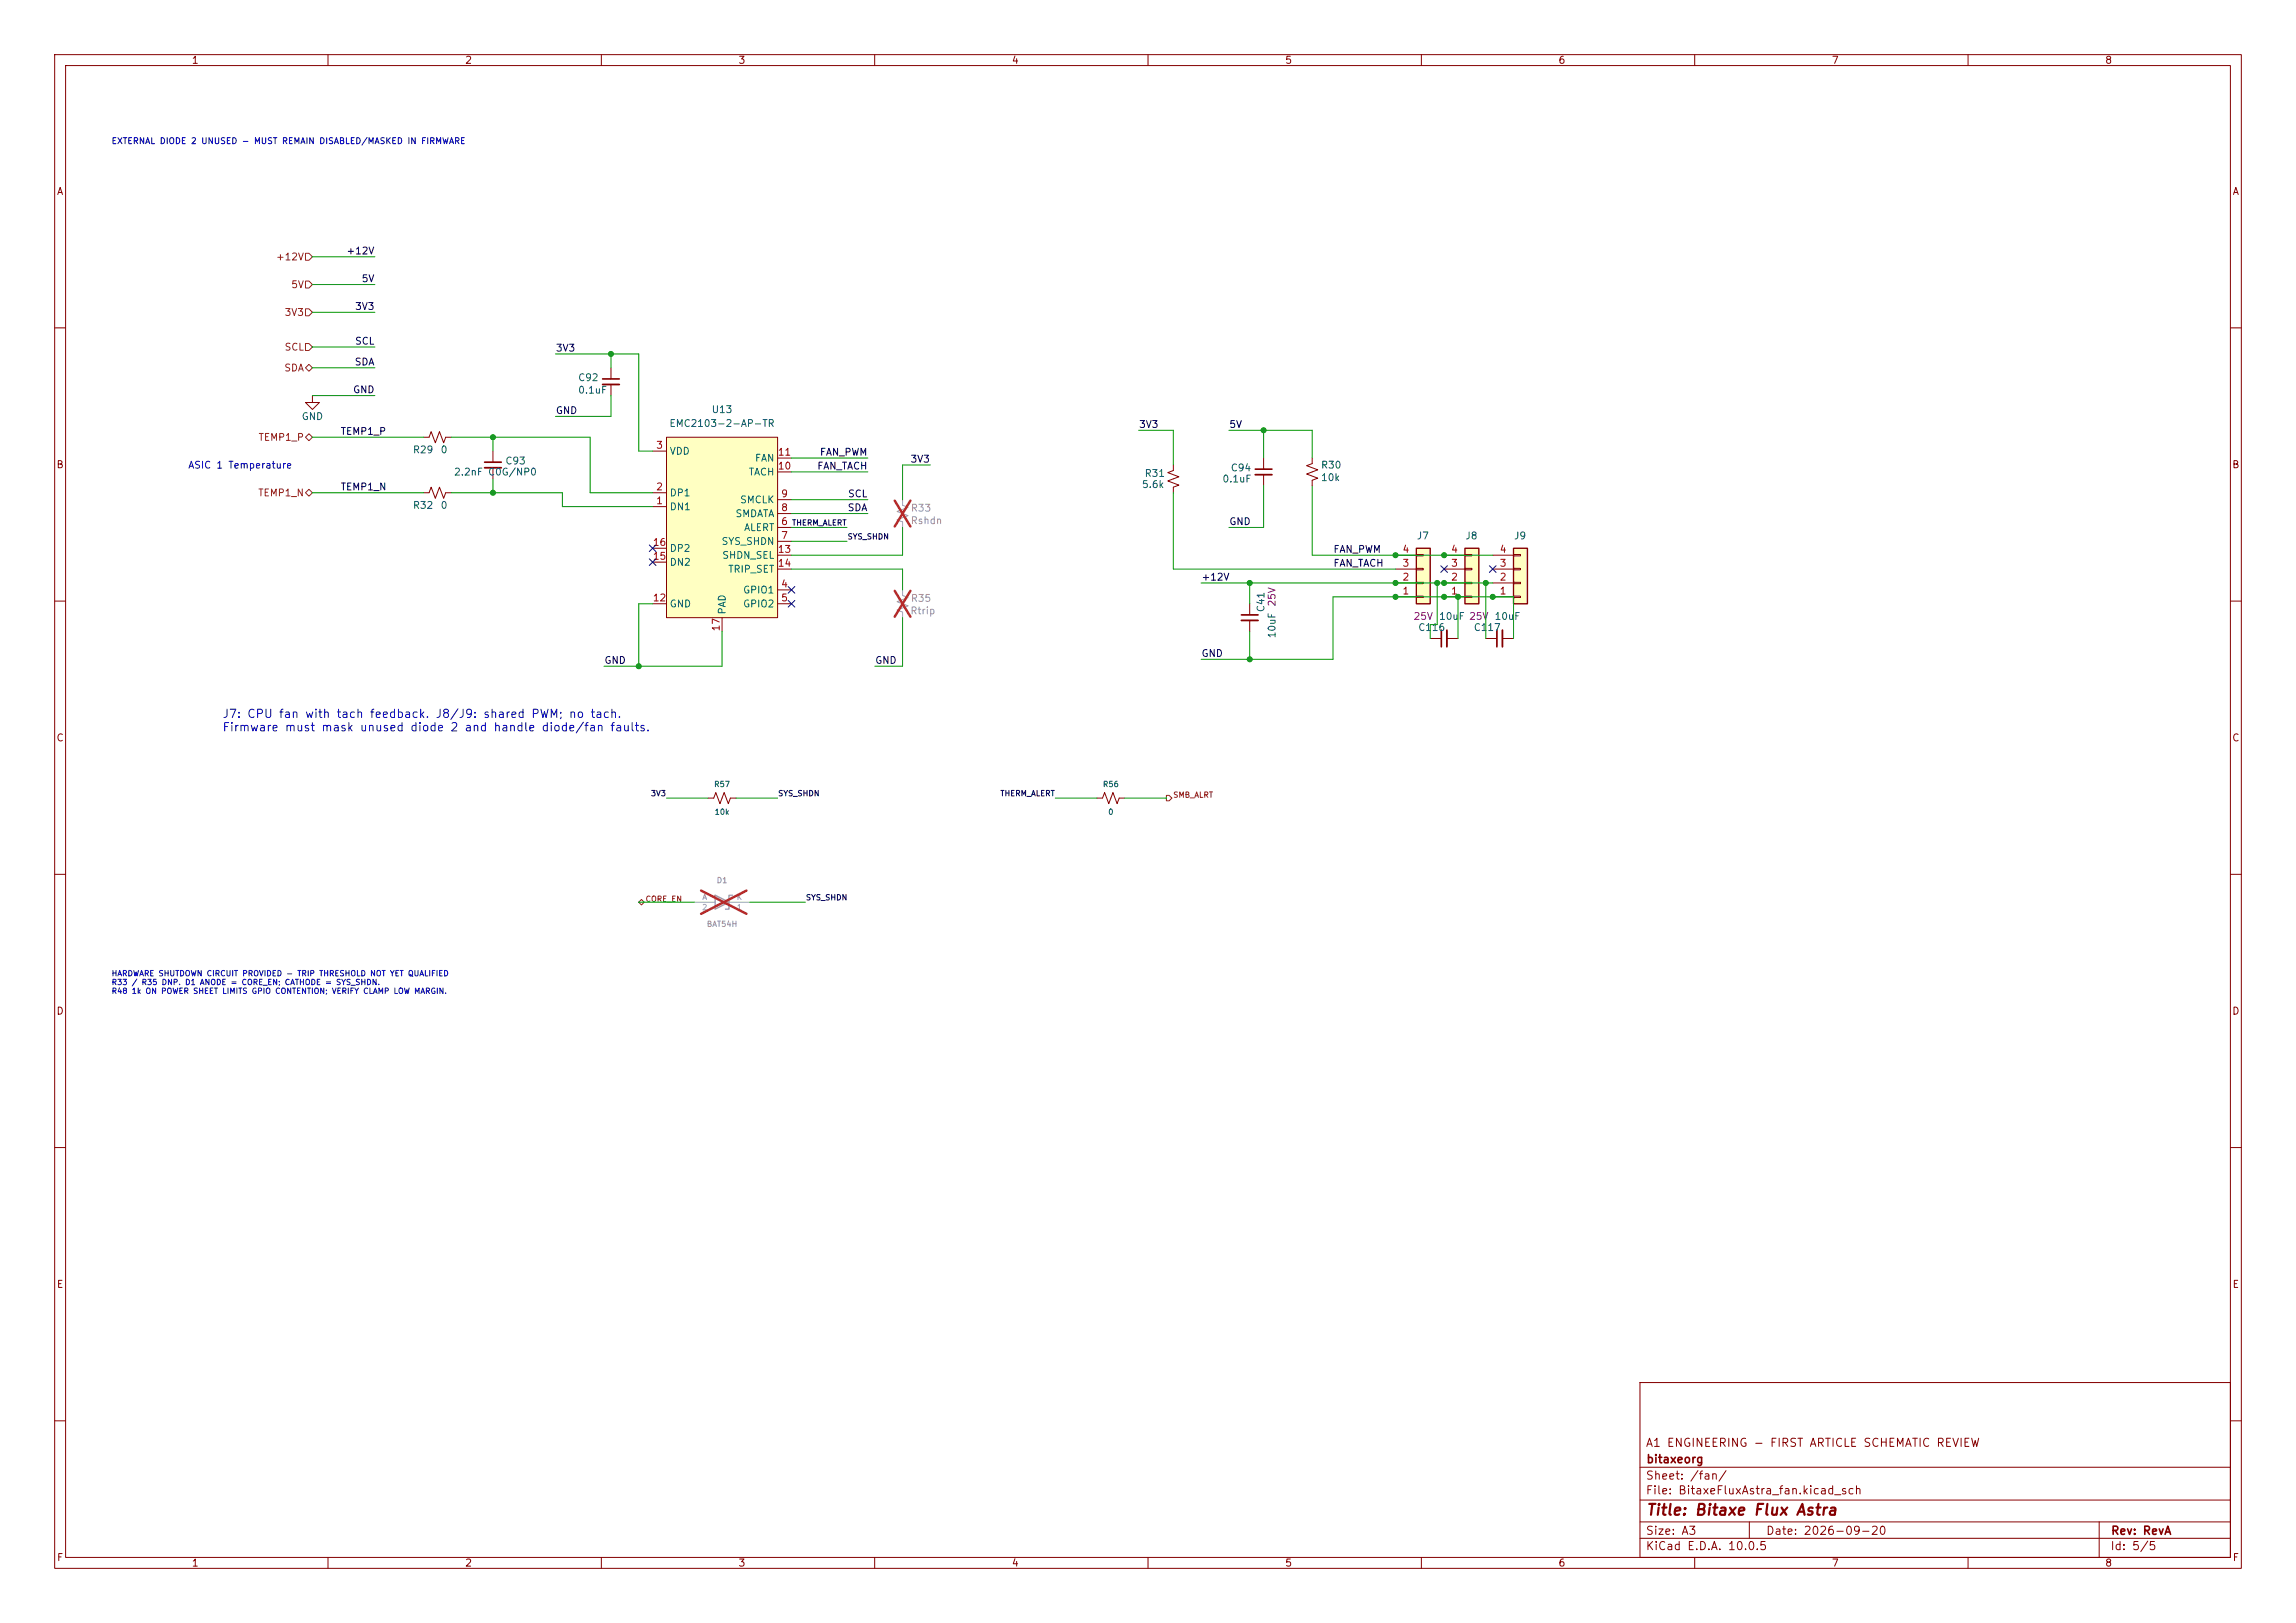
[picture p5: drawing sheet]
<svg xmlns="http://www.w3.org/2000/svg" width="420mm" height="297mm" viewBox="0 0 420 297" stroke-linecap="round" stroke-linejoin="round" font-family="sans-serif">
<defs><g id="words">
<text font-size="2" fill="#840000" x="301" y="277.8">Title: Bitaxe Flux Astra</text>
<g font-size="1.5" fill="#0000c2">
<text x="40.6" y="131.8">J7: CPU fan with tach feedback. J8/J9: shared PWM; no tach.</text>
<text x="40.6" y="134.2">Firmware must mask unused diode 2 and handle diode/fan faults.</text>
</g>
<g font-size="1.5" fill="#840000">
<text x="300.9" y="265.1">A1 ENGINEERING - FIRST ARTICLE SCHEMATIC REVIEW</text>
<text x="301" y="268.1">bitaxeorg</text>
<text x="300.9" y="273.8">File: BitaxeFluxAstra_fan.kicad_sch</text>
<text x="300.9" y="271.1">Sheet: /fan/</text>
<text x="300.9" y="281.2">Size: A3</text>
<text x="322.9" y="281.2">Date: 2026-09-20</text>
<text x="386" y="281.2">Rev: RevA</text>
<text x="300.9" y="284">KiCad E.D.A. 10.0.5</text>
<text x="385.9" y="284">Id: 5/5</text>
</g>
<g font-size="1.3" fill="#840000">
<text x="35" y="12">1</text>
<text x="85" y="12">2</text>
<text x="135" y="12">3</text>
<text x="185" y="12">4</text>
<text x="235" y="12">5</text>
<text x="285" y="12">6</text>
<text x="335" y="12">7</text>
<text x="385" y="12">8</text>
<text x="10.3" y="36">A</text>
<text x="408.3" y="36">A</text>
<text x="10.2" y="86">B</text>
<text x="408.2" y="86">B</text>
<text x="10.2" y="136">C</text>
<text x="408.2" y="136">C</text>
<text x="10.2" y="186">D</text>
<text x="408.2" y="186">D</text>
<text x="10.3" y="236">E</text>
<text x="408.3" y="236">E</text>
<text x="10.3" y="286">F</text>
<text x="35" y="287">1</text>
<text x="85" y="287">2</text>
<text x="135" y="287">3</text>
<text x="185" y="287">4</text>
<text x="235" y="287">5</text>
<text x="285" y="287">6</text>
<text x="335" y="287">7</text>
<text x="385" y="287">8</text>
<text x="408.3" y="286">F</text>
</g>
<g font-size="1.3" fill="#725600">
<text x="50.4" y="48">+12V</text>
<text x="53.2" y="53">5V</text>
<text x="52" y="58.1">3V3</text>
<text x="52" y="64.5">SCL</text>
<text x="51.9" y="68.3">SDA</text>
<text x="47.2" y="81">TEMP1_P</text>
<text x="47.1" y="91.1">TEMP1_N</text>
</g>
<g font-size="1.3" fill="#0f0f0f">
<text x="63.3" y="46.9">+12V</text>
<text x="66.1" y="51.9">5V</text>
<text x="64.8" y="57">3V3</text>
<text x="64.8" y="63.4">SCL</text>
<text x="101.6" y="64.6">3V3</text>
<text x="64.8" y="67.2">SDA</text>
<text x="64.5" y="72.3">GND</text>
<text x="101.6" y="76.1">GND</text>
<text x="62.2" y="79.9">TEMP1_P</text>
<text x="149.9" y="83.7">FAN_PWM</text>
<text x="208.3" y="78.6">3V3</text>
<text x="224.8" y="78.6">5V</text>
<text x="149.4" y="86.2">FAN_TACH</text>
<text x="166.4" y="85">3V3</text>
<text x="62.2" y="90">TEMP1_N</text>
<text x="155" y="93.9">SDA</text>
<text x="155" y="91.3">SCL</text>
<text x="224.8" y="96.4">GND</text>
<text x="243.8" y="101.5">FAN_PWM</text>
<text x="219.7" y="106.6">+12V</text>
<text x="243.8" y="104">FAN_TACH</text>
<text x="110.5" y="121.8">GND</text>
<text x="160" y="121.8">GND</text>
<text x="219.7" y="120.5">GND</text>
</g>
<g font-size="1.3" fill="#006464">
<text x="105.6" y="70.1">C92</text>
<text x="55.1" y="77.2">GND</text>
<text x="105.6" y="72.3">0.1uF</text>
<text x="130.1" y="75.9">U13</text>
<text x="75.4" y="83.3">R29</text>
<text x="80.5" y="83.3">0</text>
<text x="122.3" y="78.4">EMC2103-2-AP-TR</text>
<text x="122.4" y="83.5">VDD</text>
<text x="82.9" y="87.3">2.2nF C0G/NP0</text>
<text x="92.3" y="85.3">C93</text>
<text x="136.8" y="87.3">TACH</text>
<text x="138" y="84.8">FAN</text>
<text x="208.8" y="89.6">5.6k</text>
<text x="209.3" y="87.6">R31</text>
<text x="223.5" y="88.6">0.1uF</text>
<text x="225" y="86.6">C94</text>
<text x="241.5" y="86.1">R30</text>
<text x="241.5" y="88.3">10k</text>
<text x="75.4" y="93.4">R32</text>
<text x="80.5" y="93.4">0</text>
<text x="122.4" y="93.7">DN1</text>
<text x="122.4" y="91.1">DP1</text>
<text x="134.4" y="94.9">SMDATA</text>
<text x="135.3" y="92.4">SMCLK</text>
<text x="122.4" y="101.3">DP2</text>
<text x="131.9" y="100">SYS_SHDN</text>
<text x="136" y="97.5">ALERT</text>
<text x="259.1" y="99">J7</text>
<text x="268" y="99">J8</text>
<text x="276.8" y="99">J9</text>
<text x="122.4" y="103.8">DN2</text>
<text x="132" y="102.6">SHDN_SEL</text>
<text x="133.1" y="105.1">TRIP_SET</text>
<text x="122.4" y="111.5">GND</text>
<text x="133" y="112.5" transform="rotate(-90 133 112.5)">PAD</text>
<text x="135.8" y="108.9">GPIO1</text>
<text x="135.8" y="111.5">GPIO2</text>
<text x="231.6" y="112.1" transform="rotate(-90 231.6 112.1)">C41</text>
<text x="263.1" y="113.7">10uF 25V</text>
<text x="273.3" y="113.7">10uF</text>
<text x="233.6" y="116.9" transform="rotate(-90 233.6 116.9)">10uF</text>
<text x="259.3" y="115.8">C116</text>
<text x="269.5" y="115.8">C117</text>
</g>
<g font-size="1.3" fill="#a90000">
<text x="119.9" y="82.4">3</text>
<text x="142.2" y="83.7">11</text>
<text x="142.2" y="86.2">10</text>
<text x="119.9" y="92.6">1</text>
<text x="119.9" y="90">2</text>
<text x="142.8" y="93.8">8</text>
<text x="142.8" y="91.3">9</text>
<text x="119.3" y="100.2">16</text>
<text x="142.2" y="101.5">13</text>
<text x="142.8" y="96.4">6</text>
<text x="142.8" y="98.9">7</text>
<text x="256.4" y="101.5">4</text>
<text x="265.3" y="101.5">4</text>
<text x="274.2" y="101.5">4</text>
<text x="119.3" y="102.7">15</text>
<text x="142.2" y="104">14</text>
<text x="142.8" y="107.8">4</text>
<text x="256.4" y="106.5">2</text>
<text x="256.4" y="104">3</text>
<text x="265.3" y="106.5">2</text>
<text x="265.3" y="104">3</text>
<text x="274.2" y="106.5">2</text>
<text x="274.2" y="104">3</text>
<text x="119.3" y="110.4">12</text>
<text x="142.8" y="110.4">5</text>
<text x="256.4" y="109.1">1</text>
<text x="265.3" y="109.1">1</text>
<text x="274.2" y="109.1">1</text>
<text x="131.9" y="115.6" transform="rotate(-90 131.9 115.6)">17</text>
</g>
<text font-size="1.3" fill="#0000c2" x="34.3" y="86.1">ASIC 1 Temperature</text>
<g font-size="1.3" fill="#989898">
<text x="166.5" y="93.9">R33</text>
<text x="166.5" y="96.2">Rshdn</text>
<text x="166.4" y="112.7">Rtrip</text>
<text x="166.5" y="110.4">R35</text>
</g>
<g font-size="1.3" fill="#840084">
<text x="233.6" y="111.1" transform="rotate(-90 233.6 111.1)">25V</text>
<text x="258.5" y="113.7">25V</text>
</g>
<text font-size="1.1" fill="#0000c2" x="20.3" y="26.6">EXTERNAL DIODE 2 UNUSED - MUST REMAIN DISABLED/MASKED IN FIRMWARE</text>
<g font-size="1" fill="#0f0f0f">
<text x="144.8" y="96.4">THERM_ALERT</text>
<text x="154.9" y="99">SYS_SHDN</text>
<text x="119" y="145.9">3V3</text>
<text x="142.2" y="145.9">SYS_SHDN</text>
<text x="182.9" y="145.9">THERM_ALERT</text>
<text x="147.3" y="165">SYS_SHDN</text>
</g>
<g font-size="1" fill="#006464">
<text x="130.5" y="144.3">R57</text>
<text x="130.6" y="149.3">10k</text>
<text x="201.6" y="144.3">R56</text>
<text x="202.6" y="149.3">0</text>
</g>
<g font-size="1" fill="#725600">
<text x="214.5" y="146.2">SMB_ALRT</text>
<text x="118" y="165.3">CORE_EN</text>
</g>
<g font-size="1" fill="#989898">
<text x="131" y="161.9">D1</text>
<text x="128.4" y="164.9">A</text>
<text x="134.7" y="164.9">K</text>
<text x="129.2" y="169.9">BAT54H</text>
</g>
<g font-size="1" fill="#aaa">
<text x="128.3" y="166.8">2</text>
<text x="134.7" y="166.8">1</text>
</g>
<g font-size="1" fill="#0000c2">
<text x="20.3" y="178.9">HARDWARE SHUTDOWN CIRCUIT PROVIDED - TRIP THRESHOLD NOT YET QUALIFIED</text>
<text x="20.3" y="180.5">R33 / R35 DNP. D1 ANODE = CORE_EN; CATHODE = SYS_SHDN.</text>
<text x="20.3" y="182.1">R48 1k ON POWER SHEET LIMITS GPIO CONTENTION; VERIFY CLAMP LOW MARGIN.</text>
</g>
</g></defs>
<g fill="none" stroke="#840000" stroke-width=".18">
<path d="M10 10h400v277h-400zM12 12h396v273h-396zM60 10v2M110 10v2M160 10v2M210 10v2M260 10v2M310 10v2M360 10v2M10 60h2M57.1 72.4v1.3h1.3l-1.3 1.2-1.2-1.2h1.2M57.1 72.4h.1"/>
<path d="M111.8 67.3v2M111.8 70.4v2M408 60h2M77.5 80h1l.4-1 .7 2 .8-2 .8 2 .3-1h1M90.2 82.6v2M90.2 85.6v2M214.6 85.1v1l-1 .4 2 .7-2 .8 2 .8-1 .4v1M231.1 83.8v2.1M231.1 86.9v2M240 83.8v1l-1 .4 2 .8-2 .7 2 .8-1 .4v1M10 110h2M228.6 110.5v2"/>
<path d="M228.6 113.5v2.1M261.6 116.8h2.1M264.7 116.8h2M271.8 116.8h2M274.8 116.8h2.1M408 110h2M10 160h2M200.7 146.1h1l.4-1.1 .7 2.1 .8-2.1 .7 2.1 .4-1h1M408 160h2M10 210h2M408 210h2M300 253h108v32h-108z"/>
<path d="M10 260h2M300 278.5h108M300 274.5h108M300 268.5h108M320 278.5v3M384 278.5v6.5M408 260h2M60 285v2M110 285v2M160 285v2M210 285v2M260 285v2"/>
<path d="M300 281.5h108M310 285v2M360 285v2"/>
</g>
<path d="M165.1 91.4v1.1l1 .3-2 .8 2 .8-2 .7 1 .4v1M165.1 108v1l1 .3-2 .8 2 .8-2 .7 1 .4v1" fill="none" stroke="#a1a1a1" stroke-width=".18"/>
<path d="M163.7 91.6l2.8 4.7M166.5 91.6l-2.8 4.7M163.7 108.1l2.8 4.8M166.5 108.1l-2.8 4.8" fill="none" stroke="#e12e31" stroke-width=".46"/>
<path d="M110.2 69.3h3.1M88.6 84.6h3.1M229.6 85.9h3.1M227.1 112.5h3M263.7 115.3v3.1M273.8 115.3v3.1" fill="none" stroke="#840000" stroke-width=".3"/>
<path d="M110.2 70.4h3.1M88.6 85.6h3.1M229.6 86.9h3.1M227.1 113.5h3M264.7 115.3v3.1M274.8 115.3v3.1" fill="none" stroke="#840000" stroke-width=".33"/>
<path d="M121.9 80h20.3v33h-20.3z" fill="#ffffc2"/>
<g fill="none" stroke="#840000" stroke-width=".18">
<path d="M77.5 90.2h1l.4-1 .7 2 .8-2 .8 2 .3-1h1M119.4 92.7h2.5M119.4 90.2h2.5M119.4 82.6h2.5M121.9 80h20.3v33h-20.3zM142.2 96.5h2.6M142.2 99.1h2.6M142.2 94h2.6M142.2 91.4h2.6M142.2 86.4h2.6M142.2 83.8h2.6M119.4 110.5h2.5"/>
<path d="M119.4 102.9h2.5M119.4 100.3h2.5M132.1 113v2.6M142.2 108h2.6M142.2 110.5h2.6M142.2 101.6h2.6M142.2 104.1h2.6M129.5 146.1h1.1l.3-1.1 .8 2.1 .8-2.1 .7 2.1 .4-1h1"/>
</g>
<path d="M130.8 163.8l2.5 1.3-2.5 1.3zM134 163.8h-.7v2.6h-.6" fill="none" stroke="#a1a1a1" stroke-width=".25"/>
<path d="M127 165.1h3.8M133.3 165.1h3.9" fill="none" stroke="#a1a1a1" stroke-width=".18"/>
<path d="M128.2 163l8.3 4.2M136.5 163l-8.3 4.2" fill="none" stroke="#e12e31" stroke-width=".46"/>
<path d="M276.9 100.3h2.5v10.2h-2.5z" fill="#ffffc2"/>
<path d="M276.9 100.3h2.5v10.2h-2.5z" fill="none" stroke="#840000" stroke-width=".25"/>
<path d="M273 109.2h3.9M273 106.7h3.9M273 104.1h3.9M273 101.6h3.9M276.9 109.1h1.2v.2h-1.2zM276.9 106.6h1.2v.2h-1.2zM276.9 104h1.2v.3h-1.2zM276.9 101.5h1.2v.2h-1.2z" fill="none" stroke="#840000" stroke-width=".18"/>
<path d="M268 100.3h2.5v10.2h-2.5z" fill="#ffffc2"/>
<path d="M268 100.3h2.5v10.2h-2.5z" fill="none" stroke="#840000" stroke-width=".25"/>
<path d="M264.2 109.2h3.8M264.2 106.7h3.8M264.2 104.1h3.8M264.2 101.6h3.8M268 109.1h1.2v.2h-1.2zM268 106.6h1.2v.2h-1.2zM268 104h1.2v.3h-1.2zM268 101.5h1.2v.2h-1.2z" fill="none" stroke="#840000" stroke-width=".18"/>
<path d="M259.1 100.3h2.5v10.2h-2.5z" fill="#ffffc2"/>
<path d="M259.1 100.3h2.5v10.2h-2.5z" fill="none" stroke="#840000" stroke-width=".25"/>
<path d="M255.3 109.2h3.8M255.3 106.7h3.8M255.3 104.1h3.8M255.3 101.6h3.8M259.1 109.1h1.2v.2h-1.2zM259.1 106.6h1.2v.2h-1.2zM259.1 104h1.2v.3h-1.2zM259.1 101.5h1.2v.2h-1.2z" fill="none" stroke="#840000" stroke-width=".18"/>
<path d="M55.9 46.4h.6l.6 .6-.6 .6h-.6zM55.9 51.4h.6l.6 .7-.6 .6h-.6zM55.9 56.5h.6l.6 .7-.6 .6h-.6zM55.9 67.3l.6-.6 .6 .6-.6 .6zM55.9 62.9h.6l.6 .6-.6 .6h-.6zM55.9 80l.6-.6 .6 .6-.6 .6zM55.9 90.2l.6-.7 .6 .7-.6 .6zM213.4 145.5h.5l.5 .6-.5 .5h-.5zM116.8 165.1l.5-.5 .5 .5-.5 .5z" fill="none" stroke="#725600" stroke-width=".18"/>
<g fill="none" stroke="#009600" stroke-width=".18">
<path d="M57.1 47h11.5M57.1 52.1h11.5M57.1 57.2h11.5M57.1 72.4h11.5M57.1 67.3h11.5M57.1 63.5h11.5M101.6 64.8h15.2v17.8h2.6M111.8 64.8v2.5M111.8 72.4v3.8h-10.2M208.3 78.7h6.3v6.4M224.8 78.7h15.2v5.1M231.1 78.7v5.1"/>
<path d="M57.1 80h20.4M57.1 90.2h20.4M82.5 80h25.4v10.2h11.5M82.5 90.2h20.4v2.5h16.5M90.2 80v2.6M90.2 87.6v2.6M144.8 99.1h10.1M144.8 86.4h13.9M144.8 83.8h13.9M144.8 91.4h13.9M144.8 96.5h10.1M144.8 94h13.9"/>
<path d="M165.1 96.5v5.1h-20.3M170.2 85.1h-5.1v6.3M214.6 90.2v13.9h40.7M231.1 88.9v7.6h-6.3M240 88.9v12.7h33M119.4 110.5h-2.6v11.4M132.1 115.6v6.3h-21.6M144.8 104.1h20.3v3.9M165.1 113v8.9h-5.1M219.7 106.7h53.3M228.6 106.7v3.8M228.6 115.6v5.1"/>
<path d="M262.9 106.7v7.6h-1.3v2.5M266.7 109.2v7.6M271.8 106.7v10.1M276.9 116.8v-7.6h-33.1v11.5h-24.1M121.9 146.1h7.6M134.6 146.1h7.6M193 146.1h7.7M205.7 146.1h7.7M116.8 165.1h10.2M137.2 165.1h10.1"/>
</g>
<path d="M118.8 99.7l1.2 1.2M120 99.7l-1.2 1.2M118.8 102.3l1.2 1.2M120 102.3l-1.2 1.2M144.2 107.3l1.2 1.3M144.2 109.9l1.2 1.2M145.4 107.3l-1.2 1.3M145.4 109.9l-1.2 1.2M263.6 103.5l1.2 1.2M264.8 103.5l-1.2 1.2M272.4 103.5l1.3 1.2M273.7 103.5l-1.3 1.2" fill="none" stroke="#000084" stroke-width=".18"/>
<g fill="#009600" stroke="#009600" stroke-width=".18">
<circle cx="111.8" cy="64.8" r=".46"/>
<circle cx="255.3" cy="106.7" r=".46"/>
<circle cx="255.3" cy="109.2" r=".46"/>
<circle cx="255.3" cy="101.6" r=".46"/>
<circle cx="228.6" cy="120.7" r=".46"/>
<circle cx="228.6" cy="106.7" r=".46"/>
<circle cx="231.1" cy="78.7" r=".46"/>
<circle cx="116.8" cy="121.9" r=".46"/>
<circle cx="90.2" cy="80" r=".46"/>
<circle cx="90.2" cy="90.2" r=".46"/>
<circle cx="273" cy="109.2" r=".46"/>
<circle cx="271.8" cy="106.7" r=".46"/>
<circle cx="264.2" cy="101.6" r=".46"/>
<circle cx="264.2" cy="106.7" r=".46"/>
<circle cx="262.9" cy="106.7" r=".46"/>
<circle cx="266.7" cy="109.2" r=".46"/>
<circle cx="264.2" cy="109.2" r=".46"/>
</g>
<use href="#words"/>
</svg>
